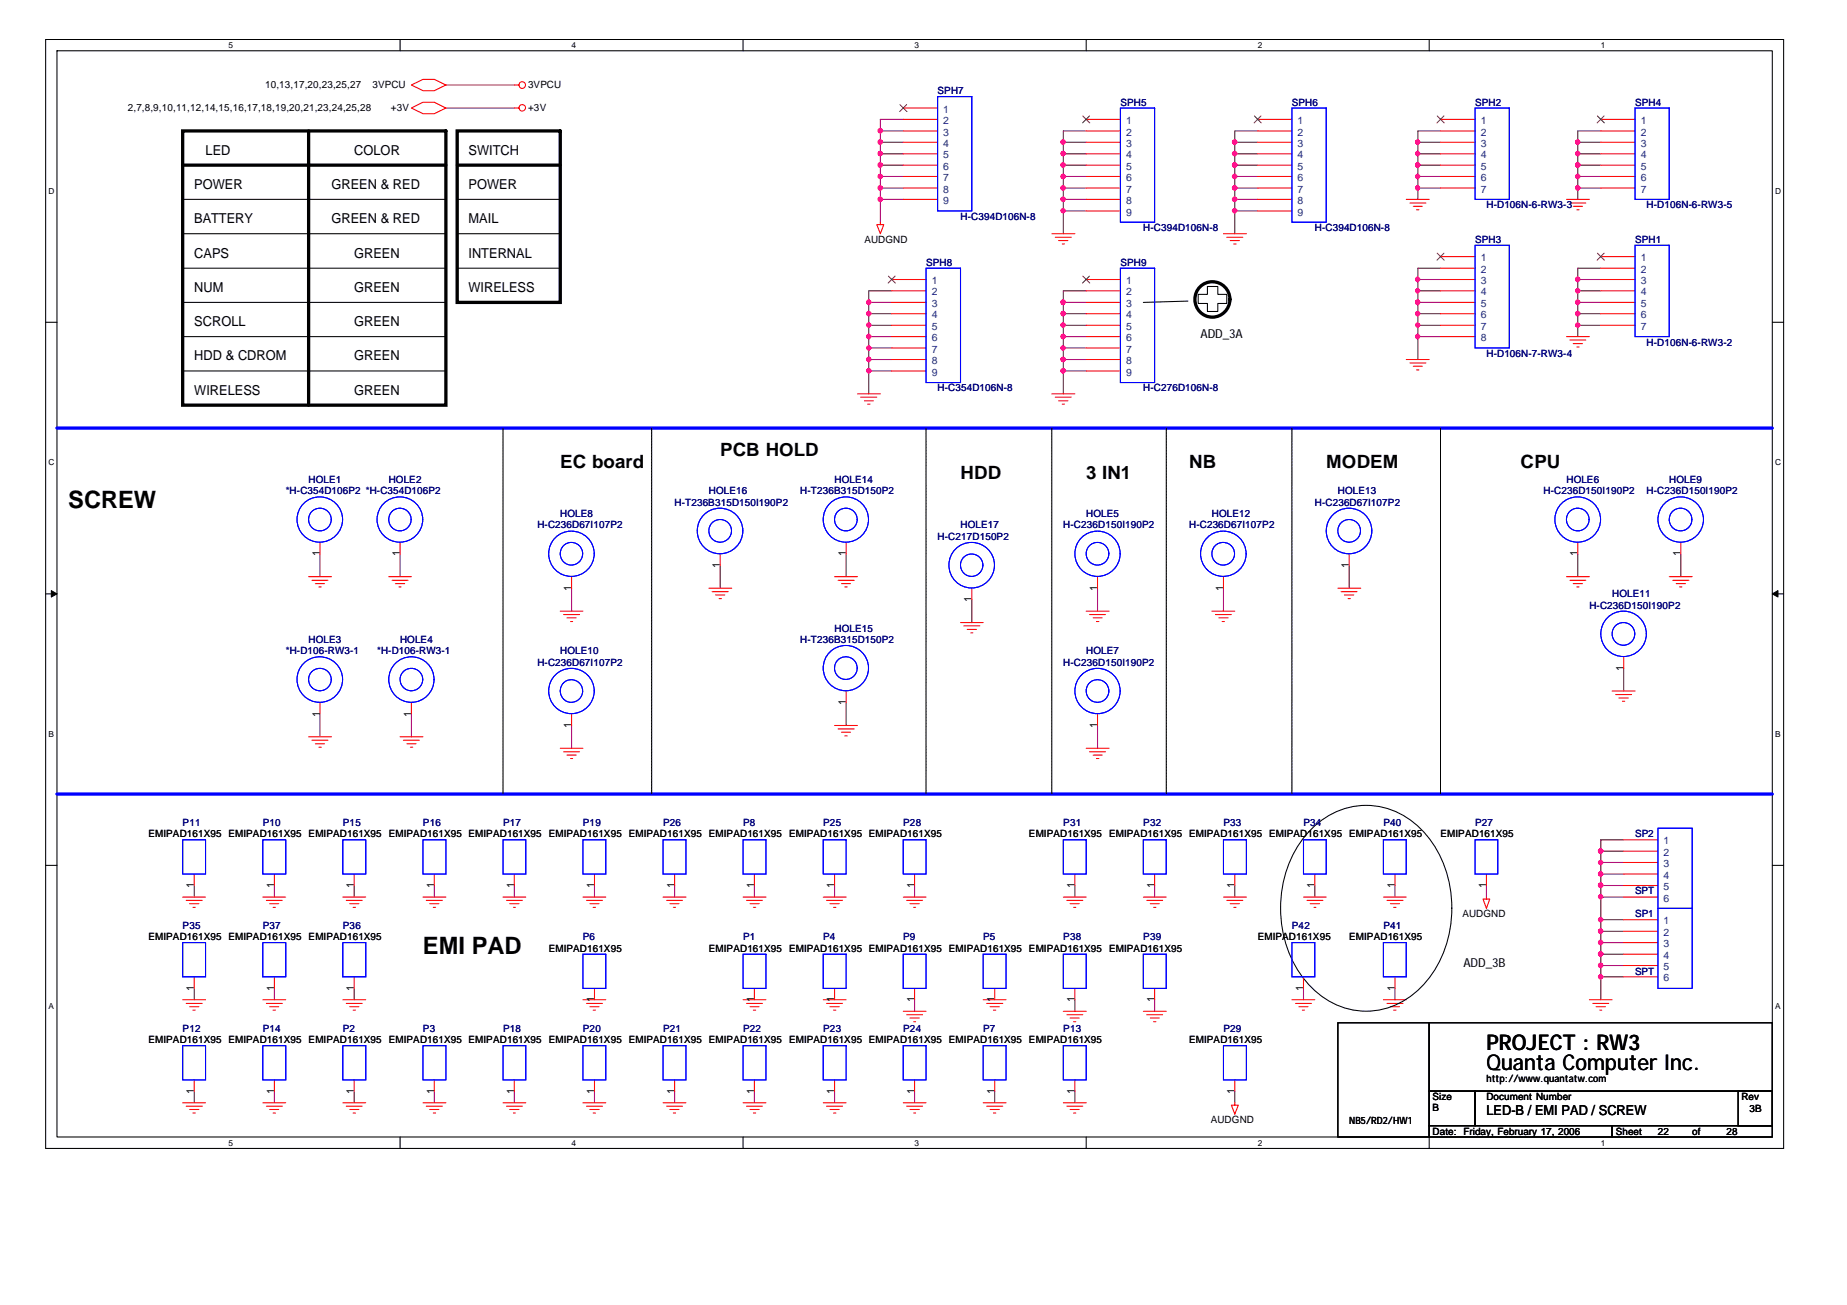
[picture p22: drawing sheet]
<svg xmlns="http://www.w3.org/2000/svg" width="297mm" height="210mm" viewBox="0 0 297 210" stroke-linecap="round" stroke-linejoin="round" font-family="sans-serif">
<defs><g id="words">
<g font-size="3.9">
<text x="11" y="81.7">SCREW</text>
<text x="68" y="153.4">EMI PAD</text>
</g>
<g font-size="3.5">
<text x="239.1" y="172.2">Quanta Computer Inc.</text>
<text x="239.1" y="168.8">PROJECT : RW3</text>
</g>
<g font-size="2.9">
<text x="90.1" y="75.2">EC board</text>
<text x="115.8" y="73.4">PCB HOLD</text>
<text x="154.5" y="77">HDD</text>
<text x="174.7" y="77">3 IN1</text>
<text x="191.2" y="75.2">NB</text>
<text x="213.3" y="75.2">MODEM</text>
<text x="244.6" y="75.2">CPU</text>
</g>
<g font-size="2.2">
<text x="33.1" y="24.9">LED</text>
<text x="57" y="24.9">COLOR</text>
<text x="75.3" y="24.9">SWITCH</text>
<text x="31.2" y="30.4">POWER</text>
<text x="31.2" y="35.9">BATTERY</text>
<text x="53.3" y="30.4">GREEN &amp; RED</text>
<text x="53.3" y="35.9">GREEN &amp; RED</text>
<text x="75.3" y="30.4">POWER</text>
<text x="75.3" y="35.9">MAIL</text>
<text x="31.2" y="41.4">CAPS</text>
<text x="57" y="41.4">GREEN</text>
<text x="75.3" y="41.4">INTERNAL</text>
<text x="31.2" y="46.9">NUM</text>
<text x="57" y="46.9">GREEN</text>
<text x="75.3" y="46.9">WIRELESS</text>
<text x="31.2" y="52.5">SCROLL</text>
<text x="57" y="52.5">GREEN</text>
<text x="31.2" y="58">HDD &amp; CDROM</text>
<text x="57" y="58">GREEN</text>
<text x="31.2" y="63.5">WIRELESS</text>
<text x="57" y="63.5">GREEN</text>
<text x="239.1" y="179.4">LED-B / EMI PAD / SCREW</text>
</g>
<g font-size="2">
<text x="193.1" y="54.3">ADD_3A</text>
<text x="235.4" y="155.5">ADD_3B</text>
</g>
<g font-size="1.7" fill="#004080">
<text x="151.7" y="18.1">1</text>
<text x="151.7" y="19.9">2</text>
<text x="151.7" y="21.8">3</text>
<text x="151.7" y="23.6">4</text>
<text x="181.1" y="19.9">1</text>
<text x="181.1" y="21.8">2</text>
<text x="181.1" y="23.6">3</text>
<text x="208.7" y="19.9">1</text>
<text x="208.7" y="21.8">2</text>
<text x="208.7" y="23.6">3</text>
<text x="238.1" y="19.9">1</text>
<text x="238.1" y="21.8">2</text>
<text x="238.1" y="23.6">3</text>
<text x="263.9" y="19.9">1</text>
<text x="263.9" y="21.8">2</text>
<text x="263.9" y="23.6">3</text>
<text x="151.7" y="25.5">5</text>
<text x="151.7" y="27.3">6</text>
<text x="151.7" y="29.1">7</text>
<text x="181.1" y="25.5">4</text>
<text x="181.1" y="27.3">5</text>
<text x="181.1" y="29.1">6</text>
<text x="208.7" y="25.5">4</text>
<text x="208.7" y="27.3">5</text>
<text x="208.7" y="29.1">6</text>
<text x="238.1" y="25.5">4</text>
<text x="238.1" y="27.3">5</text>
<text x="238.1" y="29.1">6</text>
<text x="263.9" y="25.5">4</text>
<text x="263.9" y="27.3">5</text>
<text x="263.9" y="29.1">6</text>
<text x="151.7" y="31">8</text>
<text x="151.7" y="32.8">9</text>
<text x="181.1" y="31">7</text>
<text x="181.1" y="32.8">8</text>
<text x="181.1" y="34.7">9</text>
<text x="208.7" y="31">7</text>
<text x="208.7" y="32.8">8</text>
<text x="208.7" y="34.7">9</text>
<text x="238.1" y="31">7</text>
<text x="263.9" y="31">7</text>
<text x="149.8" y="45.7">1</text>
<text x="149.8" y="47.5">2</text>
<text x="181.1" y="45.7">1</text>
<text x="181.1" y="47.5">2</text>
<text x="238.1" y="42">1</text>
<text x="238.1" y="43.9">2</text>
<text x="238.1" y="45.7">3</text>
<text x="238.1" y="47.5">4</text>
<text x="263.9" y="42">1</text>
<text x="263.9" y="43.9">2</text>
<text x="263.9" y="45.7">3</text>
<text x="263.9" y="47.5">4</text>
<text x="149.8" y="49.4">3</text>
<text x="149.8" y="51.2">4</text>
<text x="149.8" y="53.1">5</text>
<text x="181.1" y="49.4">3</text>
<text x="181.1" y="51.2">4</text>
<text x="181.1" y="53.1">5</text>
<text x="238.1" y="49.4">5</text>
<text x="238.1" y="51.2">6</text>
<text x="238.1" y="53.1">7</text>
<text x="263.9" y="49.4">5</text>
<text x="263.9" y="51.2">6</text>
<text x="263.9" y="53.1">7</text>
<text x="149.8" y="54.9">6</text>
<text x="149.8" y="56.7">7</text>
<text x="149.8" y="58.6">8</text>
<text x="181.1" y="54.9">6</text>
<text x="181.1" y="56.7">7</text>
<text x="181.1" y="58.6">8</text>
<text x="238.1" y="54.9">8</text>
<text x="149.8" y="60.4">9</text>
<text x="181.1" y="60.4">9</text>
<text x="267.5" y="135.8">1</text>
<text x="267.5" y="137.7">2</text>
<text x="267.5" y="139.5">3</text>
<text x="267.5" y="141.4">4</text>
<text x="267.5" y="143.2">5</text>
<text x="267.5" y="148.7">1</text>
<text x="267.5" y="145">6</text>
<text x="267.5" y="150.5">2</text>
<text x="267.5" y="152.4">3</text>
<text x="267.5" y="154.2">4</text>
<text x="267.5" y="156">5</text>
<text x="267.5" y="157.9">6</text>
</g>
<g font-size="1.7">
<text x="51.4" y="89.5" transform="rotate(-90 51.4 89.5)">1</text>
<text x="64.3" y="89.5" transform="rotate(-90 64.3 89.5)">1</text>
<text x="136" y="89.5" transform="rotate(-90 136 89.5)">1</text>
<text x="253.7" y="89.5" transform="rotate(-90 253.7 89.5)">1</text>
<text x="270.3" y="89.5" transform="rotate(-90 270.3 89.5)">1</text>
<text x="91.9" y="95" transform="rotate(-90 91.9 95)">1</text>
<text x="115.8" y="91.4" transform="rotate(-90 115.8 91.4)">1</text>
<text x="176.5" y="95" transform="rotate(-90 176.5 95)">1</text>
<text x="196.7" y="95" transform="rotate(-90 196.7 95)">1</text>
<text x="216.9" y="91.4" transform="rotate(-90 216.9 91.4)">1</text>
<text x="156.2" y="96.9" transform="rotate(-90 156.2 96.9)">1</text>
<text x="261.1" y="107.9" transform="rotate(-90 261.1 107.9)">1</text>
<text x="136" y="113.4" transform="rotate(-90 136 113.4)">1</text>
<text x="51.4" y="115.3" transform="rotate(-90 51.4 115.3)">1</text>
<text x="66.1" y="115.3" transform="rotate(-90 66.1 115.3)">1</text>
<text x="91.9" y="117.1" transform="rotate(-90 91.9 117.1)">1</text>
<text x="176.5" y="117.1" transform="rotate(-90 176.5 117.1)">1</text>
<text x="31.2" y="142.8" transform="rotate(-90 31.2 142.8)">1</text>
<text x="44.1" y="142.8" transform="rotate(-90 44.1 142.8)">1</text>
<text x="56.9" y="142.8" transform="rotate(-90 56.9 142.8)">1</text>
<text x="69.8" y="142.8" transform="rotate(-90 69.8 142.8)">1</text>
<text x="82.7" y="142.8" transform="rotate(-90 82.7 142.8)">1</text>
<text x="95.6" y="142.8" transform="rotate(-90 95.6 142.8)">1</text>
<text x="108.5" y="142.8" transform="rotate(-90 108.5 142.8)">1</text>
<text x="121.3" y="142.8" transform="rotate(-90 121.3 142.8)">1</text>
<text x="134.2" y="142.8" transform="rotate(-90 134.2 142.8)">1</text>
<text x="147.1" y="142.8" transform="rotate(-90 147.1 142.8)">1</text>
<text x="172.8" y="142.8" transform="rotate(-90 172.8 142.8)">1</text>
<text x="185.6" y="142.8" transform="rotate(-90 185.6 142.8)">1</text>
<text x="198.5" y="142.8" transform="rotate(-90 198.5 142.8)">1</text>
<text x="211.4" y="142.8" transform="rotate(-90 211.4 142.8)">1</text>
<text x="224.3" y="142.8" transform="rotate(-90 224.3 142.8)">1</text>
<text x="239" y="142.8" transform="rotate(-90 239 142.8)">1</text>
<text x="31.2" y="159.4" transform="rotate(-90 31.2 159.4)">1</text>
<text x="44.1" y="159.4" transform="rotate(-90 44.1 159.4)">1</text>
<text x="56.9" y="159.4" transform="rotate(-90 56.9 159.4)">1</text>
<text x="95.6" y="161.2" transform="rotate(-90 95.6 161.2)">1</text>
<text x="121.3" y="161.2" transform="rotate(-90 121.3 161.2)">1</text>
<text x="134.2" y="161.2" transform="rotate(-90 134.2 161.2)">1</text>
<text x="147.1" y="161.2" transform="rotate(-90 147.1 161.2)">1</text>
<text x="159.9" y="161.2" transform="rotate(-90 159.9 161.2)">1</text>
<text x="172.8" y="161.2" transform="rotate(-90 172.8 161.2)">1</text>
<text x="185.6" y="161.2" transform="rotate(-90 185.6 161.2)">1</text>
<text x="209.6" y="159.4" transform="rotate(-90 209.6 159.4)">1</text>
<text x="224.3" y="159.4" transform="rotate(-90 224.3 159.4)">1</text>
<text x="31.2" y="175.9" transform="rotate(-90 31.2 175.9)">1</text>
<text x="44.1" y="175.9" transform="rotate(-90 44.1 175.9)">1</text>
<text x="56.9" y="175.9" transform="rotate(-90 56.9 175.9)">1</text>
<text x="69.8" y="175.9" transform="rotate(-90 69.8 175.9)">1</text>
<text x="82.7" y="175.9" transform="rotate(-90 82.7 175.9)">1</text>
<text x="95.6" y="175.9" transform="rotate(-90 95.6 175.9)">1</text>
<text x="108.5" y="175.9" transform="rotate(-90 108.5 175.9)">1</text>
<text x="121.3" y="175.9" transform="rotate(-90 121.3 175.9)">1</text>
<text x="134.2" y="175.9" transform="rotate(-90 134.2 175.9)">1</text>
<text x="147.1" y="175.9" transform="rotate(-90 147.1 175.9)">1</text>
<text x="159.9" y="175.9" transform="rotate(-90 159.9 175.9)">1</text>
<text x="172.8" y="175.9" transform="rotate(-90 172.8 175.9)">1</text>
<text x="198.5" y="175.9" transform="rotate(-90 198.5 175.9)">1</text>
</g>
<g font-size="1.6">
<text x="20.5" y="17.9">2,7,8,9,10,11,12,14,15,16,17,18,19,20,21,23,24,25,28</text>
<text x="42.6" y="14.2">10,13,17,20,23,25,27</text>
<text x="59.9" y="14.2">3VPCU</text>
<text x="62.8" y="17.9">+3V</text>
<text x="84.9" y="14.2">3VPCU</text>
<text x="84.9" y="17.9">+3V</text>
<text x="139" y="39">AUDGND</text>
<text x="23.9" y="134.7">EMIPAD161X95 EMIPAD161X95</text>
<text x="49.6" y="134.7">EMIPAD161X95</text>
<text x="62.5" y="134.7">EMIPAD161X95 EMIPAD161X95</text>
<text x="88.2" y="134.7">EMIPAD161X95 EMIPAD161X95</text>
<text x="114" y="134.7">EMIPAD161X95</text>
<text x="126.9" y="134.7">EMIPAD161X95 EMIPAD161X95</text>
<text x="165.5" y="134.7">EMIPAD161X95</text>
<text x="178.4" y="134.7">EMIPAD161X95 EMIPAD161X95 EMIPAD161X95</text>
<text x="217" y="134.7">EMIPAD161X95</text>
<text x="231.7" y="134.7">EMIPAD161X95</text>
<text x="235.2" y="147.6">AUDGND</text>
<text x="23.9" y="151.2">EMIPAD161X95 EMIPAD161X95</text>
<text x="49.6" y="151.2">EMIPAD161X95</text>
<text x="88.2" y="153.1">EMIPAD161X95</text>
<text x="114" y="153.1">EMIPAD161X95</text>
<text x="126.9" y="153.1">EMIPAD161X95 EMIPAD161X95</text>
<text x="152.6" y="153.1">EMIPAD161X95 EMIPAD161X95</text>
<text x="178.4" y="153.1">EMIPAD161X95</text>
<text x="202.3" y="151.2">EMIPAD161X95</text>
<text x="217" y="151.2">EMIPAD161X95</text>
<text x="23.9" y="167.8">EMIPAD161X95 EMIPAD161X95</text>
<text x="49.6" y="167.8">EMIPAD161X95</text>
<text x="62.5" y="167.8">EMIPAD161X95 EMIPAD161X95</text>
<text x="88.2" y="167.8">EMIPAD161X95 EMIPAD161X95</text>
<text x="114" y="167.8">EMIPAD161X95</text>
<text x="126.9" y="167.8">EMIPAD161X95 EMIPAD161X95</text>
<text x="152.6" y="167.8">EMIPAD161X95 EMIPAD161X95</text>
<text x="191.2" y="167.8">EMIPAD161X95</text>
<text x="239.1" y="174">http://www.quantatw.com</text>
<text x="230.4" y="178.6">B</text>
<text x="230.4" y="177">Size</text>
<text x="239.1" y="177">Document Number</text>
<text x="280.1" y="177">Rev</text>
<text x="281.3" y="178.8">3B</text>
<text x="194.7" y="180.7">AUDGND</text>
<text x="217" y="180.8">NB5/RD2/HW1</text>
<text x="230.4" y="182.5">Date: Friday, February 17, 2006</text>
<text x="259.8" y="182.5">Sheet</text>
<text x="266.6" y="182.5">22</text>
<text x="272.1" y="182.5">of</text>
<text x="277.7" y="182.5">28</text>
</g>
<g font-size="1.6" fill="#000080">
<text x="150.8" y="15.1">SPH7</text>
<text x="180.2" y="17">SPH5</text>
<text x="207.8" y="17">SPH6</text>
<text x="237.2" y="17">SPH2</text>
<text x="263" y="17">SPH4</text>
<text x="154.5" y="35.4">H-C394D106N-8</text>
<text x="239.1" y="33.5">H-D106N-6-RW3-3</text>
<text x="264.8" y="33.5">H-D106N-6-RW3-5</text>
<text x="183.9" y="37.2">H-C394D106N-8</text>
<text x="211.5" y="37.2">H-C394D106N-8</text>
<text x="237.2" y="39">SPH3</text>
<text x="263" y="39">SPH1</text>
<text x="148.9" y="42.7">SPH8</text>
<text x="180.2" y="42.7">SPH9</text>
<text x="239.1" y="57.4">H-D106N-7-RW3-4</text>
<text x="264.8" y="55.6">H-D106N-6-RW3-2</text>
<text x="150.8" y="63">H-C354D106N-8</text>
<text x="183.9" y="63">H-C276D106N-8</text>
<text x="49.6" y="77.7">HOLE1</text>
<text x="62.5" y="77.7">HOLE2</text>
<text x="134.2" y="77.7">HOLE14</text>
<text x="251.9" y="77.7">HOLE6</text>
<text x="268.5" y="77.7">HOLE9</text>
<text x="45.9" y="79.5">*H-C354D106P2 *H-C354D106P2</text>
<text x="90.1" y="83.2">HOLE8</text>
<text x="108.5" y="81.4">H-T236B315D150I190P2</text>
<text x="114" y="79.5">HOLE16</text>
<text x="128.7" y="79.5">H-T236B315D150P2</text>
<text x="174.7" y="83.2">HOLE5</text>
<text x="194.9" y="83.2">HOLE12</text>
<text x="211.5" y="81.4">H-C236D67I107P2</text>
<text x="215.2" y="79.5">HOLE13</text>
<text x="248.2" y="79.5">H-C236D150I190P2</text>
<text x="264.8" y="79.5">H-C236D150I190P2</text>
<text x="86.4" y="85">H-C236D67I107P2</text>
<text x="150.8" y="86.9">H-C217D150P2</text>
<text x="154.5" y="85">HOLE17</text>
<text x="171" y="85">H-C236D150I190P2</text>
<text x="191.2" y="85">H-C236D67I107P2</text>
<text x="134.2" y="101.6">HOLE15</text>
<text x="255.6" y="97.9">H-C236D150I190P2</text>
<text x="259.3" y="96.1">HOLE11</text>
<text x="45.9" y="105.3">*H-D106-RW3-1</text>
<text x="49.6" y="103.4">HOLE3</text>
<text x="60.6" y="105.3">*H-D106-RW3-1</text>
<text x="64.3" y="103.4">HOLE4</text>
<text x="86.4" y="107.1">H-C236D67I107P2</text>
<text x="90.1" y="105.3">HOLE10</text>
<text x="128.7" y="103.4">H-T236B315D150P2</text>
<text x="171" y="107.1">H-C236D150I190P2</text>
<text x="174.7" y="105.3">HOLE7</text>
<text x="29.4" y="132.9">P11</text>
<text x="42.3" y="132.9">P10</text>
<text x="55.1" y="132.9">P15</text>
<text x="68" y="132.9">P16</text>
<text x="80.9" y="132.9">P17</text>
<text x="93.7" y="132.9">P19</text>
<text x="106.6" y="132.9">P26</text>
<text x="119.5" y="132.9">P8</text>
<text x="132.4" y="132.9">P25</text>
<text x="145.3" y="132.9">P28</text>
<text x="171" y="132.9">P31</text>
<text x="183.9" y="132.9">P32</text>
<text x="196.8" y="132.9">P33</text>
<text x="209.6" y="132.9">P34</text>
<text x="222.5" y="132.9">P40</text>
<text x="237.2" y="132.9">P27</text>
<text x="263" y="134.7">SP2</text>
<text x="263" y="143.9">SPT</text>
<text x="29.4" y="149.4">P35</text>
<text x="42.3" y="149.4">P37</text>
<text x="55.1" y="149.4">P36</text>
<text x="207.8" y="149.4">P42</text>
<text x="222.5" y="149.4">P41</text>
<text x="263" y="147.6">SP1</text>
<text x="93.7" y="151.2">P6</text>
<text x="119.5" y="151.2">P1</text>
<text x="132.4" y="151.2">P4</text>
<text x="145.3" y="151.2">P9</text>
<text x="158.1" y="151.2">P5</text>
<text x="171" y="151.2">P38</text>
<text x="183.9" y="151.2">P39</text>
<text x="263" y="156.8">SPT</text>
<text x="29.4" y="165.9">P12</text>
<text x="42.3" y="165.9">P14</text>
<text x="55.1" y="165.9">P2</text>
<text x="68" y="165.9">P3</text>
<text x="80.9" y="165.9">P18</text>
<text x="93.7" y="165.9">P20</text>
<text x="106.6" y="165.9">P21</text>
<text x="119.5" y="165.9">P22</text>
<text x="132.4" y="165.9">P23</text>
<text x="145.3" y="165.9">P24</text>
<text x="158.1" y="165.9">P7</text>
<text x="171" y="165.9">P13</text>
<text x="196.8" y="165.9">P29</text>
</g>
<g font-size="1.3">
<text x="36.7" y="7.7">5</text>
<text x="91.9" y="7.7">4</text>
<text x="147.1" y="7.7">3</text>
<text x="202.3" y="7.7">2</text>
<text x="257.4" y="7.7">1</text>
<text x="7.8" y="31.2">D</text>
<text x="285.5" y="31.2">D</text>
<text x="7.8" y="74.9">C</text>
<text x="285.5" y="74.9">C</text>
<text x="7.8" y="118.6">B</text>
<text x="285.5" y="118.6">B</text>
<text x="7.8" y="162.2">A</text>
<text x="285.5" y="162.2">A</text>
<text x="36.7" y="184.3">5</text>
<text x="91.9" y="184.3">4</text>
<text x="147.1" y="184.3">3</text>
<text x="202.3" y="184.3">2</text>
<text x="257.4" y="184.3">1</text>
</g>
</g></defs>
<g fill="none" stroke="#000" stroke-width=".17">
<path d="M7.3 6.3h279.5v178.4h-279.5zM9.2 8.2h275.8v174.7h-275.8zM64.3 6.3v1.9M119.5 6.3v1.9M174.7 6.3v1.9M229.8 6.3v1.9M29.4 37.6h42.3M29.4 32.1h42.3M73.5 37.6h16.6M73.5 32.1h16.6M7.3 51.8h1.9M29.4 43.1h42.3"/>
<path d="M29.4 54.1h42.3M29.4 48.6h42.3M29.4 59.7h42.3M73.5 43.1h16.6M191 48.4l-7.1 .2M192.7 47.3h1.5v-1.2h1.7v1.2h1.4v1.5h-1.4v1.3h-1.7v-1.3h-1.5zM285 51.8h1.8M7.3 95.5h1.9M285 95.5h1.8M7.3 139.2h1.9M210.9 133.3a12.2 12.2 0 0 1 18.6 1.1 19 19 0 0 1 0 23.4 12.2 12.2 0 0 1-19.5 0 19.1 19.1 0 0 1 0-23.4zM285 139.2h1.8"/>
<path d="M215.2 164.5h14.6v18.4h-14.6zM229.8 164.5h55.2v11h-55.2zM229.8 175.5h7.4v5.6h-7.4zM237.2 175.5h47.8v5.6h-5.5v-5.6h5.5v5.6h-47.8zM64.3 182.9v1.8M119.5 182.9v1.8M174.7 182.9v1.8M229.8 181.1h29.5v1.8h-29.5zM229.8 182.9v1.8M259.3 181.1h25.7v1.8h-25.7z"/>
</g>
<g fill="#000" stroke="#000" stroke-width=".16">
<path d="M8.3 95l.9 .5-.9 .5z" fill-rule="evenodd"/>
<path d="M285 95.5l.9-.5v1z" fill-rule="evenodd"/>
</g>
<g fill="none" stroke="#800040" stroke-width=".17">
<path d="M71.7 13.7h11M71.7 17.4h11M145.3 19.2h-3.7v16.6M141.6 26.6h3.7M141.6 24.7h3.7M141.6 30.2h3.7M141.6 21.1h3.7M141.6 22.9h3.7M141.6 28.4h3.7M141.6 32.1h3.7M171 26.6h3.7M171 24.7h3.7"/>
<path d="M171 30.2h3.7M171 22.9h3.7M171 28.4h3.7M171 32.1h3.7M171 33.9h3.7M174.7 21.1h-3.7v16.5M198.6 26.6h3.7M198.6 24.7h3.7M198.6 30.2h3.7M198.6 22.9h3.7M198.6 28.4h3.7M198.6 32.1h3.7"/>
<path d="M198.6 33.9h3.7M202.3 21.1h-3.7v16.5M228 26.6h3.7M228 24.7h3.7M228 30.2h3.7M228 22.9h3.7M228 28.4h3.7M231.7 21.1h-3.7v11M253.7 26.6h3.7M253.7 24.7h3.7M253.7 30.2h3.7M253.7 22.9h3.7"/>
<path d="M253.7 28.4h3.7M257.4 21.1h-3.7v11M139.7 54.1h3.7M139.7 50.5h3.7M139.7 48.6h3.7M139.7 52.3h3.7M139.7 56h3.7M139.7 59.7h3.7M139.7 57.8h3.7M143.4 46.8h-3.7v16.6M171 54.1h3.7M171 50.5h3.7"/>
<path d="M171 48.6h3.7M171 52.3h3.7M171 56h3.7M171 59.7h3.7M171 57.8h3.7M174.7 46.8h-3.7v16.6M228 45h3.7M228 54.1h3.7M228 50.5h3.7M228 48.6h3.7M228 52.3h3.7M228 46.8h3.7"/>
<path d="M231.7 43.1h-3.7v14.7M253.7 45h3.7M253.7 50.5h3.7M253.7 48.6h3.7M253.7 52.3h3.7M253.7 46.8h3.7M257.4 43.1h-3.7v11M51.5 89.1v3.7M64.3 89.1v3.7M91.9 94.6v3.7M115.8 90.9v3.7M136.1 89.1v3.7"/>
<path d="M156.3 96.4v3.7M176.5 94.6v3.7M196.8 94.6v3.7M217 90.9v3.7M253.7 89.1v3.7M270.3 89.1v3.7M51.5 114.8v3.7M66.2 114.8v3.7M91.9 116.7v3.7M136.1 113v3.7M176.5 116.7v3.7M261.1 107.5v3.6"/>
<path d="M257.4 138.7h3.7M257.4 136.9h3.7M261.1 135.1h-3.7v25.7M31.2 142.4v1.9M31.2 159v1.8M44.1 142.4v1.9M44.1 159v1.8M57 142.4v1.9M57 159v1.8M69.8 142.4v1.9M82.7 142.4v1.9M95.6 142.4v1.9"/>
<path d="M108.5 142.4v1.9M121.3 142.4v1.9M134.2 142.4v1.9M147.1 142.4v1.9M172.9 142.4v1.9M185.7 142.4v1.9M198.6 142.4v1.9M209.6 159v1.8M211.5 142.4v1.9M224.3 142.4v1.9M224.3 159v1.8M239.1 142.4v1.9"/>
<path d="M257.4 142.4h3.7M257.4 157.1h3.7M257.4 144.3h3.7M257.4 147.9h3.7M257.4 151.6h3.7M257.4 140.6h3.7M257.4 149.8h3.7M257.4 155.3h3.7M257.4 153.5h3.7M31.2 175.5v1.9M44.1 175.5v1.9M57 175.5v1.9"/>
<path d="M69.8 175.5v1.9M82.7 175.5v1.9M95.6 175.5v1.9M108.5 175.5v1.9M121.3 175.5v1.9M134.2 175.5v1.9M147.1 160.8v1.9M147.1 175.5v1.9M160 175.5v1.9M172.9 160.8v1.9M172.9 175.5v1.9M185.7 160.8v1.9"/>
<path d="M198.6 175.5v1.9"/>
</g>
<g fill="#f0f" stroke="#f0f" stroke-width=".17">
<circle cx="253.7" cy="24.7" r=".35"/>
<circle cx="253.7" cy="44.9" r=".36"/>
<circle cx="253.7" cy="50.4" r=".36"/>
<circle cx="253.7" cy="48.6" r=".36"/>
<circle cx="253.7" cy="26.5" r=".36"/>
<circle cx="253.7" cy="28.4" r=".35"/>
<circle cx="228" cy="26.5" r=".35"/>
<circle cx="228" cy="22.8" r=".35"/>
<circle cx="228" cy="52.3" r=".34"/>
<circle cx="228" cy="30.2" r=".35"/>
<circle cx="228" cy="54.1" r=".35"/>
<circle cx="253.7" cy="22.8" r=".36"/>
<circle cx="228" cy="28.4" r=".34"/>
<circle cx="253.7" cy="46.8" r=".35"/>
<circle cx="253.7" cy="52.3" r=".35"/>
<circle cx="228" cy="24.7" r=".34"/>
<circle cx="228" cy="48.6" r=".35"/>
<circle cx="228" cy="50.4" r=".35"/>
<circle cx="228" cy="46.8" r=".34"/>
<circle cx="253.7" cy="30.2" r=".36"/>
<circle cx="228" cy="44.9" r=".35"/>
<circle cx="141.6" cy="21" r=".36"/>
<circle cx="141.6" cy="26.5" r=".37"/>
<circle cx="141.6" cy="22.8" r=".36"/>
<circle cx="141.6" cy="24.7" r=".36"/>
<circle cx="141.6" cy="28.4" r=".36"/>
<circle cx="141.6" cy="30.2" r=".36"/>
<circle cx="141.6" cy="32.1" r=".36"/>
<circle cx="171" cy="26.5" r=".36"/>
<circle cx="171" cy="24.7" r=".35"/>
<circle cx="171" cy="33.9" r=".34"/>
<circle cx="171" cy="28.4" r=".35"/>
<circle cx="171" cy="22.8" r=".36"/>
<circle cx="171" cy="30.2" r=".36"/>
<circle cx="171" cy="32.1" r=".36"/>
<circle cx="198.6" cy="26.5" r=".37"/>
<circle cx="198.6" cy="24.7" r=".36"/>
<circle cx="198.6" cy="33.9" r=".35"/>
<circle cx="198.6" cy="28.4" r=".36"/>
<circle cx="198.6" cy="22.8" r=".36"/>
<circle cx="198.6" cy="30.2" r=".36"/>
<circle cx="198.6" cy="32.1" r=".36"/>
<circle cx="139.7" cy="50.4" r=".35"/>
<circle cx="139.7" cy="48.6" r=".35"/>
<circle cx="139.7" cy="52.3" r=".34"/>
<circle cx="139.7" cy="56" r=".34"/>
<circle cx="139.7" cy="57.8" r=".35"/>
<circle cx="139.7" cy="59.6" r=".35"/>
<circle cx="139.7" cy="54.1" r=".35"/>
<circle cx="171" cy="50.4" r=".36"/>
<circle cx="171" cy="48.6" r=".36"/>
<circle cx="171" cy="52.3" r=".35"/>
<circle cx="171" cy="56" r=".34"/>
<circle cx="171" cy="57.8" r=".36"/>
<circle cx="171" cy="59.6" r=".36"/>
<circle cx="171" cy="54.1" r=".36"/>
<circle cx="257.4" cy="147.9" r=".35"/>
<circle cx="257.4" cy="153.4" r=".35"/>
<circle cx="257.4" cy="142.4" r=".36"/>
<circle cx="257.4" cy="155.3" r=".36"/>
<circle cx="257.4" cy="157.1" r=".35"/>
<circle cx="257.4" cy="140.6" r=".36"/>
<circle cx="257.4" cy="144.2" r=".34"/>
<circle cx="257.4" cy="149.8" r=".36"/>
<circle cx="257.4" cy="151.6" r=".36"/>
<circle cx="257.4" cy="136.9" r=".36"/>
<circle cx="257.4" cy="138.7" r=".34"/>
</g>
<g fill="none" stroke="#f00" stroke-width=".17">
<path d="M66.2 13.7l1.8-.9h1.8l1.9 .9-1.9 .9h-1.8zM66.2 17.4l1.8-1h1.8l1.9 1-1.9 .9h-1.8zM82.7 13.7h.8M82.7 17.4h.8M145.3 17.4h5.5M145.3 19.2h5.5M174.7 19.2h5.5M202.3 19.2h5.5M231.7 19.2h5.5M257.4 19.2h5.5M141 36.1h1.1l-.5 1.5zM141.6 35.8v.3"/>
<path d="M145.3 32.1h5.5M145.3 21.1h5.5M145.3 22.9h5.5M145.3 24.7h5.5M145.3 26.6h5.5M145.3 28.4h5.5M145.3 30.2h5.5M169.2 37.6h3.7M169.7 38.2h2.6M170.2 38.7h1.5M170.8 39.2h.4M174.7 32.1h5.5"/>
<path d="M174.7 21.1h5.5M174.7 22.9h5.5M174.7 24.7h5.5M174.7 26.6h5.5M174.7 28.4h5.5M174.7 30.2h5.5M174.7 33.9h5.5M196.8 37.6h3.6M197.3 38.2h2.6M197.8 38.7h1.5M198.4 39.2h.4M202.3 32.1h5.5"/>
<path d="M202.3 21.1h5.5M202.3 22.9h5.5M202.3 24.7h5.5M202.3 26.6h5.5M202.3 28.4h5.5M202.3 30.2h5.5M202.3 33.9h5.5M226.2 32.1h3.6M226.8 32.7h2.5M227.3 33.2h1.4M227.8 33.7h.4M231.7 21.1h5.5"/>
<path d="M231.7 22.9h5.5M231.7 24.7h5.5M231.7 26.6h5.5M231.7 28.4h5.5M231.7 30.2h5.5M251.9 32.1h3.7M252.5 32.7h2.5M253 33.2h1.5M253.6 33.7h.4M257.4 21.1h5.5M257.4 22.9h5.5M257.4 24.7h5.5"/>
<path d="M257.4 26.6h5.5M257.4 28.4h5.5M257.4 30.2h5.5M143.4 57.8h5.5M143.4 54.1h5.5M143.4 45h5.5M143.4 46.8h5.5M143.4 48.6h5.5M143.4 50.5h5.5M143.4 52.3h5.5M143.4 56h5.5M143.4 59.7h5.5"/>
<path d="M174.7 57.8h5.5M174.7 54.1h5.5M174.7 45h5.5M174.7 46.8h5.5M174.7 48.6h5.5M174.7 50.5h5.5M174.7 52.3h5.5M174.7 56h5.5M174.7 59.7h5.5M226.2 57.8h3.6M226.8 58.4h2.5M227.3 58.9h1.4"/>
<path d="M227.8 59.5h.4M231.7 54.1h5.5M231.7 41.3h5.5M231.7 43.1h5.5M231.7 45h5.5M231.7 46.8h5.5M231.7 48.6h5.5M231.7 50.5h5.5M231.7 52.3h5.5M251.9 54.1h3.7M252.5 54.7h2.5M253 55.3h1.5"/>
<path d="M253.6 55.8h.4M257.4 41.3h5.5M257.4 43.1h5.5M257.4 45h5.5M257.4 46.8h5.5M257.4 48.6h5.5M257.4 50.5h5.5M257.4 52.3h5.5M137.9 63.4h3.7M138.4 63.9h2.6M139 64.5h1.5M139.5 65h.4"/>
<path d="M169.2 63.4h3.7M169.7 63.9h2.6M170.2 64.5h1.5M170.8 65h.4M49.6 92.8h3.7M50.2 93.3h2.5M50.7 93.9h1.5M51.3 94.4h.4M51.5 87.2v1.9M62.5 92.8h3.7M63.1 93.3h2.5M63.6 93.9h1.5"/>
<path d="M64.2 94.4h.3M64.3 87.2v1.9M90.1 98.3h3.6M90.6 98.8h2.6M91.2 99.4h1.5M91.8 100h.3M91.9 92.8v1.8M114 94.6h3.7M114.5 95.2h2.6M115.1 95.7h1.5M115.7 96.3h.3M115.8 89.1v1.8"/>
<path d="M134.2 92.8h3.7M134.8 93.3h2.6M135.3 93.9h1.5M135.9 94.4h.3M136.1 87.2v1.9M156.3 94.6v1.8M174.7 98.3h3.7M175.2 98.8h2.6M175.8 99.4h1.4M176.3 100h.4M176.5 92.8v1.8M194.9 98.3h3.7"/>
<path d="M195.5 98.8h2.5M196 99.4h1.5M196.6 100h.3M196.8 92.8v1.8M215.2 94.6h3.6M215.7 95.2h2.5M216.2 95.7h1.5M216.8 96.3h.4M217 89.1v1.8M251.9 92.8h3.7M252.5 93.3h2.5M253 93.9h1.5"/>
<path d="M253.6 94.4h.4M253.7 87.2v1.9M268.5 92.8h3.6M269 93.3h2.6M269.6 93.9h1.5M270.1 94.4h.4M270.3 87.2v1.9M49.6 118.5h3.7M50.2 119.1h2.5M50.7 119.6h1.5M51.5 113v1.8M64.3 118.5h3.7"/>
<path d="M64.9 119.1h2.5M65.4 119.6h1.5M66.2 113v1.8M91.9 114.8v1.9M134.2 116.7h3.7M134.8 117.2h2.6M135.3 117.8h1.5M135.9 118.4h.3M136.1 111.1v1.9M154.5 100.1h3.6M155 100.7h2.6M155.6 101.2h1.4"/>
<path d="M156.1 101.8h.4M176.5 114.8v1.9M259.3 111.1h3.6M259.8 111.7h2.6M260.4 112.3h1.5M260.9 112.8h.4M261.1 105.6v1.9M51.3 120.2h.4M66 120.2h.4M90.1 120.4h3.6M90.6 120.9h2.6M91.2 121.5h1.5"/>
<path d="M91.8 122h.3M174.7 120.4h3.7M175.2 120.9h2.6M175.8 121.5h1.4M176.3 122h.4M261.1 135.1h5.5M261.1 136.9h5.5M261.1 138.7h5.5M29.4 144.3h3.7M29.9 144.8h2.6M30.5 145.4h1.5M31 145.9h.4"/>
<path d="M31.2 140.6v1.8M31.2 157.1v1.9M42.3 144.3h3.6M42.8 144.8h2.6M43.4 145.4h1.4M43.9 145.9h.4M44.1 140.6v1.8M44.1 157.1v1.9M55.1 144.3h3.7M55.7 144.8h2.5M56.3 145.4h1.4M56.8 145.9h.4"/>
<path d="M57 140.6v1.8M57 157.1v1.9M68 144.3h3.7M68.6 144.8h2.5M69.1 145.4h1.5M69.7 145.9h.4M69.8 140.6v1.8M80.9 144.3h3.7M81.4 144.8h2.6M82 145.4h1.5M82.6 145.9h.3M82.7 140.6v1.8"/>
<path d="M93.7 144.3h3.7M94.3 144.8h2.6M94.9 145.4h1.4M95.4 145.9h.4M95.6 140.6v1.8M95.6 159v1.8M106.6 144.3h3.7M107.2 144.8h2.6M107.7 145.4h1.5M108.3 145.9h.3M108.5 140.6v1.8M119.5 144.3h3.7"/>
<path d="M120.1 144.8h2.5M120.6 145.4h1.5M121.2 145.9h.3M121.3 140.6v1.8M121.3 159v1.8M132.4 144.3h3.7M132.9 144.8h2.6M133.5 145.4h1.5M134 145.9h.4M134.2 140.6v1.8M134.2 159v1.8M145.3 144.3h3.6"/>
<path d="M145.8 144.8h2.6M146.3 145.4h1.5M146.9 145.9h.4M147.1 140.6v1.8M147.1 159v1.8M160 159v1.8M171 144.3h3.7M171.6 144.8h2.5M172.1 145.4h1.5M172.7 145.9h.3M172.9 140.6v1.8M172.9 159v1.8"/>
<path d="M183.9 144.3h3.7M184.4 144.8h2.6M185 145.4h1.4M185.5 145.9h.4M185.7 140.6v1.8M185.7 159v1.8M196.8 144.3h3.6M197.3 144.8h2.6M197.8 145.4h1.5M198.4 145.9h.4M198.6 140.6v1.8M209.6 144.3h3.7"/>
<path d="M209.6 157.1v1.9M210.2 144.8h2.5M210.7 145.4h1.5M211.3 145.9h.3M211.5 140.6v1.8M222.5 144.3h3.7M223.1 144.8h2.5M223.6 145.4h1.5M224.1 145.9h.4M224.3 140.6v1.8M224.3 157.1v1.9M238.5 144.6h1.1l-.5 1.5z"/>
<path d="M239.1 140.6v1.8M239.1 144.3v.3M261.1 144.3h5.5M261.1 147.9h5.5M261.1 149.8h5.5M261.1 151.6h5.5M261.1 153.5h5.5M261.1 155.3h5.5M261.1 157.1h5.5M261.1 140.6h5.5M261.1 142.4h5.5M29.4 177.4h3.7"/>
<path d="M29.4 160.8h3.7M29.9 177.9h2.6M29.9 161.4h2.6M30.5 178.5h1.5M30.5 161.9h1.5M31 179h.4M31 162.5h.4M31.2 173.7v1.8M42.3 177.4h3.6M42.3 160.8h3.6M42.8 177.9h2.6M42.8 161.4h2.6"/>
<path d="M43.4 178.5h1.4M43.4 161.9h1.4M43.9 179h.4M43.9 162.5h.4M44.1 173.7v1.8M55.1 177.4h3.7M55.1 160.8h3.7M55.7 177.9h2.5M55.7 161.4h2.5M56.3 178.5h1.4M56.3 161.9h1.4M56.8 179h.4"/>
<path d="M56.8 162.5h.4M57 173.7v1.8M68 177.4h3.7M68.6 177.9h2.5M69.1 178.5h1.5M69.7 179h.4M69.8 173.7v1.8M80.9 177.4h3.7M81.4 177.9h2.6M82 178.5h1.5M82.6 179h.3M82.7 173.7v1.8"/>
<path d="M93.7 177.4h3.7M93.7 160.8h3.7M94.3 177.9h2.6M94.3 161.4h2.6M94.9 178.5h1.4M94.9 161.9h1.4M95.4 179h.4M95.4 162.5h.4M95.6 173.7v1.8M106.6 177.4h3.7M107.2 177.9h2.6M107.7 178.5h1.5"/>
<path d="M108.3 179h.3M108.5 173.7v1.8M119.5 177.4h3.7M119.5 160.8h3.7M120.1 177.9h2.5M120.1 161.4h2.5M120.6 178.5h1.5M120.6 161.9h1.5M121.2 179h.3M121.2 162.5h.3M121.3 173.7v1.8M132.4 177.4h3.7"/>
<path d="M132.4 160.8h3.7M132.9 177.9h2.6M132.9 161.4h2.6M133.5 178.5h1.5M133.5 161.9h1.5M134 179h.4M134 162.5h.4M134.2 173.7v1.8M145.3 177.4h3.6M145.3 162.7h3.6M145.8 177.9h2.6M145.8 163.2h2.6"/>
<path d="M146.3 178.5h1.5M146.3 163.7h1.5M146.9 179h.4M146.9 164.3h.4M147.1 173.7v1.8M158.1 177.4h3.7M158.1 160.8h3.7M158.7 177.9h2.6M158.7 161.4h2.6M159.2 178.5h1.5M159.2 161.9h1.5M159.8 179h.3"/>
<path d="M159.8 162.5h.3M160 173.7v1.8M171 177.4h3.7M171 162.7h3.7M171.6 177.9h2.5M171.6 163.2h2.5M172.1 178.5h1.5M172.1 163.7h1.5M172.7 179h.3M172.7 164.3h.3M172.9 173.7v1.8M183.9 162.7h3.7"/>
<path d="M184.4 163.2h2.6M185 163.7h1.4M185.5 164.3h.4M198 177.8h1.2l-.6 1.4zM198.6 173.7v1.8M198.6 177.4v.4M207.8 160.8h3.7M208.4 161.4h2.5M208.9 161.9h1.5M209.4 162.5h.4M222.5 160.8h3.7M223.1 161.4h2.5"/>
<path d="M223.6 161.9h1.5M224.1 162.5h.4M255.6 160.8h3.7M256.2 161.4h2.5M256.7 161.9h1.5M257.3 162.5h.3"/>
<circle cx="84" cy="13.7" r=".54"/>
<circle cx="84" cy="17.3" r=".52"/>
</g>
<g fill="none" stroke="#000" stroke-width=".53">
<path d="M29.4 21.1h42.3v44.1h-42.3zM29.4 26.6h42.3M49.6 21.1v44.1M73.5 21.1h16.6v27.5h-16.6zM73.5 26.6h16.6"/>
<circle cx="195" cy="48.2" r="2.83"/>
</g>
<path d="M9.2 68.9h275.8M9.2 127.7h275.8" fill="none" stroke="#00f" stroke-width=".53"/>
<path d="M80.9 68.9v58.8M104.8 68.9v58.8M148.9 68.9v58.8M169.2 68.9v58.8M187.6 68.9v58.8M207.8 68.9v58.8M231.7 68.9v58.8" fill="none" stroke="#000" stroke-width=".16"/>
<g fill="none" stroke="#804000" stroke-width=".16">
<path d="M144.7 16.8l1.2 1.1M145.8 16.8l-1.1 1.1M174.1 18.6l1.2 1.2M175.2 18.6l-1.1 1.2M201.7 18.6l1.1 1.2M202.8 18.6l-1.1 1.2M231.1 18.6l1.2 1.2M232.2 18.6l-1.1 1.2M256.9 18.6l1.1 1.2M258 18.6l-1.1 1.2M142.9 44.4l1.1 1.1M144 44.4l-1.2 1.1"/>
<path d="M174.1 44.4l1.2 1.1M175.2 44.4l-1.1 1.1M231.1 40.7l1.2 1.1M232.2 40.7l-1.1 1.1M256.9 40.7l1.1 1.1M258 40.7l-1.1 1.1"/>
</g>
<g fill="none" stroke="#00f" stroke-width=".17">
<path d="M150.8 15.5h5.5v18.4h-5.5zM180.2 17.4h5.5v18.4h-5.5zM207.8 17.4h5.5v18.4h-5.5zM237.2 17.4h5.5v14.7h-5.5zM262.9 17.4h5.6v14.7h-5.6zM237.2 39.5h5.5v16.5h-5.5zM262.9 39.5h5.6v14.6h-5.6zM148.9 43.1h5.6v18.4h-5.6zM180.2 43.1h5.5v18.4h-5.5zM29.4 135.1h3.7v5.5h-3.7zM42.3 135.1h3.6v5.5h-3.6zM55.1 135.1h3.7v5.5h-3.7z"/>
<path d="M68 135.1h3.7v5.5h-3.7zM80.9 135.1h3.7v5.5h-3.7zM93.7 135.1h3.7v5.5h-3.7zM106.6 135.1h3.7v5.5h-3.7zM119.5 135.1h3.7v5.5h-3.7zM132.4 135.1h3.7v5.5h-3.7zM145.3 135.1h3.6v5.5h-3.6zM171 135.1h3.7v5.5h-3.7zM183.9 135.1h3.7v5.5h-3.7zM196.8 135.1h3.6v5.5h-3.6zM209.6 135.1h3.7v5.5h-3.7zM222.5 135.1h3.7v5.5h-3.7z"/>
<path d="M237.2 135.1h3.7v5.5h-3.7zM266.6 133.2h5.5v12.9h-5.5zM29.4 151.6h3.7v5.5h-3.7zM42.3 151.6h3.6v5.5h-3.6zM55.1 151.6h3.7v5.5h-3.7zM93.7 153.5h3.7v5.5h-3.7zM119.5 153.5h3.7v5.5h-3.7zM132.4 153.5h3.7v5.5h-3.7zM145.3 153.5h3.6v5.5h-3.6zM158.1 153.5h3.7v5.5h-3.7zM171 153.5h3.7v5.5h-3.7zM183.9 153.5h3.7v5.5h-3.7z"/>
<path d="M207.8 151.6h3.7v5.5h-3.7zM222.5 151.6h3.7v5.5h-3.7zM266.6 146.1h5.5v12.9h-5.5zM29.4 168.2h3.7v5.5h-3.7zM42.3 168.2h3.6v5.5h-3.6zM55.1 168.2h3.7v5.5h-3.7zM68 168.2h3.7v5.5h-3.7zM80.9 168.2h3.7v5.5h-3.7zM93.7 168.2h3.7v5.5h-3.7zM106.6 168.2h3.7v5.5h-3.7zM119.5 168.2h3.7v5.5h-3.7zM132.4 168.2h3.7v5.5h-3.7z"/>
<path d="M145.3 168.2h3.6v5.5h-3.6zM158.1 168.2h3.7v5.5h-3.7zM171 168.2h3.7v5.5h-3.7zM196.8 168.2h3.6v5.5h-3.6z"/>
<circle cx="51.4" cy="83.6" r="3.7"/>
<circle cx="51.4" cy="83.6" r="1.83"/>
<circle cx="64.3" cy="83.6" r="1.82"/>
<circle cx="64.3" cy="83.6" r="3.7"/>
<circle cx="91.9" cy="89.1" r="1.82"/>
<circle cx="91.9" cy="89.1" r="3.7"/>
<circle cx="115.8" cy="85.4" r="3.7"/>
<circle cx="115.8" cy="85.4" r="1.83"/>
<circle cx="136" cy="83.6" r="1.83"/>
<circle cx="136" cy="83.6" r="3.6"/>
<circle cx="156.3" cy="90.9" r="3.7"/>
<circle cx="156.3" cy="90.9" r="1.8"/>
<circle cx="176.5" cy="89.1" r="1.83"/>
<circle cx="176.5" cy="89.1" r="3.6"/>
<circle cx="196.7" cy="89.1" r="1.83"/>
<circle cx="196.7" cy="89.1" r="3.7"/>
<circle cx="216.9" cy="85.4" r="3.7"/>
<circle cx="217" cy="85.4" r="1.83"/>
<circle cx="253.7" cy="83.6" r="1.83"/>
<circle cx="253.7" cy="83.6" r="3.7"/>
<circle cx="270.3" cy="83.6" r="1.83"/>
<circle cx="270.3" cy="83.6" r="3.7"/>
<circle cx="51.4" cy="109.3" r="3.7"/>
<circle cx="51.5" cy="109.3" r="1.82"/>
<circle cx="66.1" cy="109.3" r="3.7"/>
<circle cx="66.2" cy="109.3" r="1.82"/>
<circle cx="91.9" cy="111.1" r="1.82"/>
<circle cx="91.9" cy="111.1" r="3.7"/>
<circle cx="136" cy="107.5" r="1.83"/>
<circle cx="136" cy="107.5" r="3.6"/>
<circle cx="176.5" cy="111.1" r="1.83"/>
<circle cx="176.5" cy="111.1" r="3.6"/>
<circle cx="261.1" cy="102" r="1.83"/>
<circle cx="261.1" cy="101.9" r="3.7"/>
</g>
<use href="#words"/>
</svg>
